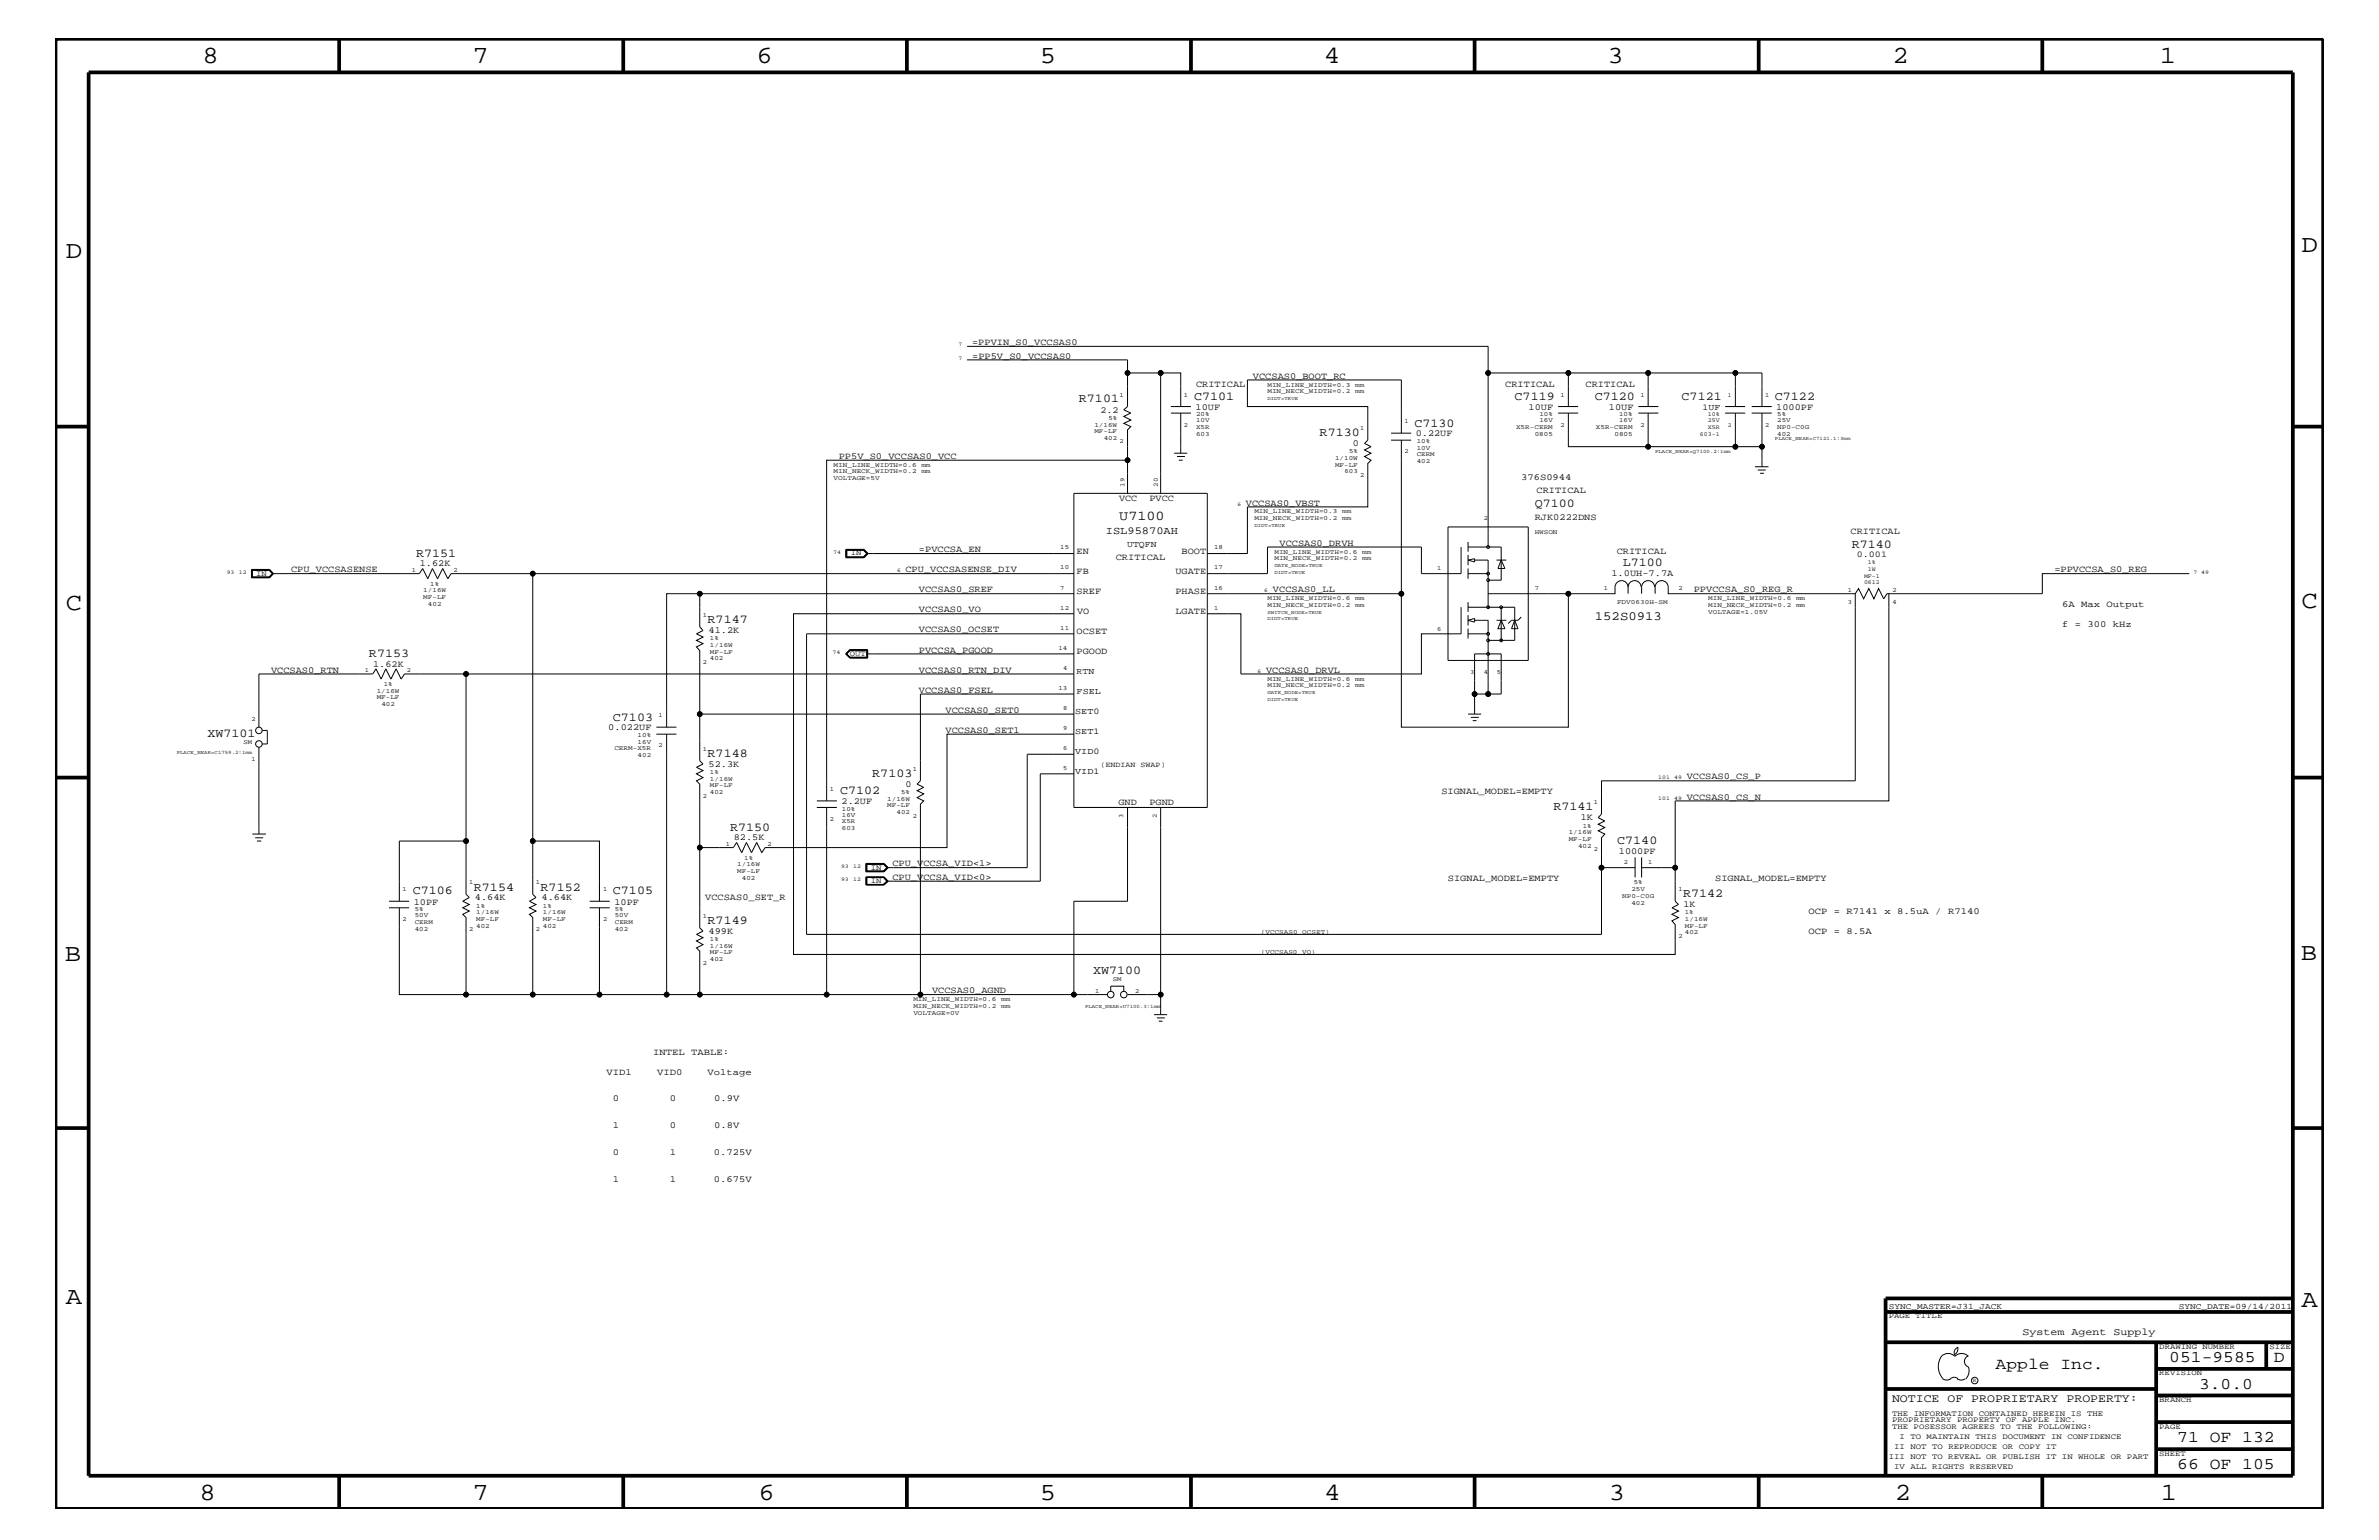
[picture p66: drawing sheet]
<svg xmlns="http://www.w3.org/2000/svg" width="432mm" height="279mm" viewBox="0 0 432 279" stroke-linecap="round" stroke-linejoin="round" font-family="sans-serif">
<defs><g id="words">
<g font-size="4.5">
<text x="36.7" y="11.5">8</text>
<text x="85.8" y="11.5">7</text>
<text x="137.3" y="11.5">6</text>
<text x="188.7" y="11.5">5</text>
<text x="240.3" y="11.5">4</text>
<text x="291.8" y="11.5">3</text>
<text x="343.5" y="11.5">2</text>
<text x="392" y="11.5">1</text>
<text x="11.9" y="46.8">D</text>
<text x="417.7" y="45.7">D</text>
<text x="11.9" y="110.6">C</text>
<text x="417.8" y="110.3">C</text>
<text x="11.8" y="174.3">B</text>
<text x="417.6" y="174.2">B</text>
<text x="11.9" y="236.7">A</text>
<text x="417.8" y="237.1">A</text>
<text x="36.2" y="272.1">8</text>
<text x="85.8" y="272.1">7</text>
<text x="137.7" y="272.1">6</text>
<text x="188.7" y="272.1">5</text>
<text x="240.4" y="272.1">4</text>
<text x="292" y="272.1">3</text>
<text x="343.9" y="272.1">2</text>
<text x="392.2" y="272.1">1</text>
</g>
<g font-size="3">
<text x="362.2" y="248.4">Apple Inc.</text>
<text x="393.7" y="247.1">051-9585</text>
<text x="399.2" y="252">3.0.0</text>
<text x="412.7" y="247.1">D</text>
<text x="395.2" y="261.6">71 OF 132</text>
<text x="395.2" y="266.6">66 OF 105</text>
</g>
<text font-size="2.5" x="203.2" y="94.3">U7100</text>
<text font-size="2.3" x="289.5" y="112.6">152S0913</text>
<g font-size="2.2">
<text x="195.8" y="73">R7101</text>
<text x="216.7" y="72.6">C7101</text>
<text x="256.7" y="77.4">C7130</text>
<text x="274.9" y="72.6">C7119</text>
<text x="289.5" y="72.6">C7120</text>
<text x="305.2" y="72.6">C7121</text>
<text x="322.2" y="72.6">C7122</text>
<text x="239.5" y="79.1">R7130</text>
<text x="278.6" y="92">Q7100</text>
<text x="75.5" y="101">R7151</text>
<text x="336.1" y="99.3">R7140</text>
<text x="294.6" y="102.7">L7100</text>
<text x="128.4" y="113.1">R7147</text>
<text x="67" y="119.2">R7153</text>
<text x="111.3" y="130.8">C7103</text>
<text x="37.7" y="133.6">XW7101</text>
<text x="128.4" y="137.3">R7148</text>
<text x="158.3" y="140.9">R7103</text>
<text x="152.5" y="144">C7102</text>
<text x="281.9" y="147">R7141</text>
<text x="132.5" y="150.7">R7150</text>
<text x="293.5" y="153.2">C7140</text>
<text x="86" y="161.6">R7154</text>
<text x="98.1" y="161.6">R7152</text>
<text x="74.9" y="162.2">C7106</text>
<text x="111.3" y="162.2">C7105</text>
<text x="128.4" y="167.6">R7149</text>
<text x="305.5" y="162.8">R7142</text>
<text x="198.4" y="176.7">XW7100</text>
</g>
<text font-size="2.1" x="343.4" y="254.4">NOTICE OF PROPRIETARY PROPERTY:</text>
<g font-size="1.9">
<text x="200.7" y="96.9">ISL95870AH</text>
<text x="367.1" y="242.3">System Agent Supply</text>
</g>
<g font-size="1.7">
<text x="176.4" y="65.1">=PP5V_S0_VCCSAS0</text>
<text x="176.4" y="62.6">=PPVIN_S0_VCCSAS0</text>
<text x="217.1" y="70.1">CRITICAL</text>
<text x="227.4" y="68.7">VCCSAS0_BOOT_RC</text>
<text x="273.2" y="70.1">CRITICAL</text>
<text x="287.8" y="70.1">CRITICAL</text>
<text x="199.7" y="74.9">2.2</text>
<text x="217" y="74.4">10UF</text>
<text x="277.5" y="74.4">10UF</text>
<text x="292" y="74.4">10UF</text>
<text x="322.4" y="74.4">1000PF</text>
<text x="152.2" y="83.3">PP5V_S0_VCCSAS0_VCC</text>
<text x="245.5" y="80.9">0</text>
<text x="257" y="79.2">0.22UF</text>
<text x="276.1" y="87.1">376S0944</text>
<text x="278.9" y="89.5">CRITICAL</text>
<text x="203.1" y="91">VCC</text>
<text x="208.6" y="91">PVCC</text>
<text x="226.1" y="91.7">VCCSAS0_VBST</text>
<text x="278.6" y="94.3">RJK0222DNS</text>
<text x="166.8" y="100.2">=PVCCSA_EN</text>
<text x="195.4" y="100.4">EN</text>
<text x="202.5" y="101.6">CRITICAL</text>
<text x="214.5" y="100.4">BOOT</text>
<text x="232.2" y="99">VCCSAS0_DRVH</text>
<text x="293.5" y="100.4">CRITICAL</text>
<text x="335.9" y="96.8">CRITICAL</text>
<text x="52.8" y="103.8">CPU_VCCSASENSE</text>
<text x="76.2" y="102.7">1.62K</text>
<text x="164.3" y="103.8">CPU_VCCSASENSE_DIV</text>
<text x="166.8" y="107.5">VCCSAS0_SREF</text>
<text x="195.4" y="104.1">FB</text>
<text x="195.4" y="107.7">SREF</text>
<text x="213.4" y="107.7">PHASE</text>
<text x="213.4" y="104.1">UGATE</text>
<text x="231.1" y="107.5">VCCSAS0_LL</text>
<text x="292.5" y="104.4">1.0UH-7.7A</text>
<text x="307.4" y="107.5">PPVCCSA_S0_REG_R</text>
<text x="372.9" y="103.8">=PPVCCSA_S0_REG</text>
<text x="166.8" y="111.1">VCCSAS0_VO</text>
<text x="195.5" y="111.4">VO</text>
<text x="213.4" y="111.4">LGATE</text>
<text x="374.3" y="110.2">6A Max Output</text>
<text x="374.3" y="113.7">f = 300 kHz</text>
<text x="128.6" y="114.8">41.2K</text>
<text x="166.8" y="118.4">PVCCSA_PGOOD</text>
<text x="166.8" y="114.8">VCCSAS0_OCSET</text>
<text x="195.4" y="115">OCSET</text>
<text x="195.4" y="118.6">PGOOD</text>
<text x="49.2" y="122">VCCSAS0_RTN</text>
<text x="67.7" y="120.9">1.62K</text>
<text x="166.8" y="125.7">VCCSAS0_FSEL</text>
<text x="166.8" y="122">VCCSAS0_RTN_DIV</text>
<text x="229.8" y="122">VCCSAS0_DRVL</text>
<text x="171.6" y="129.3">VCCSAS0_SET0</text>
<text x="110.4" y="132.5">0.022UF</text>
<text x="171.6" y="133">VCCSAS0_SET1</text>
<text x="128.6" y="139.1">52.3K</text>
<text x="164.3" y="142.8">0</text>
<text x="306.2" y="141.4">VCCSAS0_CS_P</text>
<text x="152.7" y="145.9">2.2UF</text>
<text x="203" y="146">GND</text>
<text x="208.6" y="146">PGND</text>
<text x="261.6" y="144">SIGNAL_MODEL=EMPTY</text>
<text x="286.9" y="148.8">1K</text>
<text x="306.2" y="145.1">VCCSAS0_CS_N</text>
<text x="133.2" y="152.4">82.5K</text>
<text x="293.8" y="155">1000PF</text>
<text x="162" y="159.6">CPU_VCCSA_VID&lt;0&gt;</text>
<text x="162" y="157.2">CPU_VCCSA_VID&lt;1&gt;</text>
<text x="262.8" y="159.9">SIGNAL_MODEL=EMPTY</text>
<text x="311.3" y="159.9">SIGNAL_MODEL=EMPTY</text>
<text x="75.1" y="164.1">10PF</text>
<text x="86.2" y="163.4">4.64K</text>
<text x="98.3" y="163.4">4.64K</text>
<text x="111.5" y="164.1">10PF</text>
<text x="128" y="163.3">VCCSAS0_SET_R</text>
<text x="305.6" y="164.5">1K</text>
<text x="328.3" y="165.9">OCP = R7141 x 8.5uA / R7140</text>
<text x="128.6" y="169.4">499K</text>
<text x="328.3" y="169.5">OCP = 8.5A</text>
<text x="169.2" y="180.2">VCCSAS0_AGND</text>
<text x="118.5" y="191.4">INTEL TABLE:</text>
<text x="110.1" y="195">VID1</text>
<text x="119.3" y="195">VID0</text>
<text x="128.4" y="195">Voltage</text>
<text x="111.2" y="199.8">0</text>
<text x="121.6" y="199.8">0</text>
<text x="129.6" y="199.8">0.9V</text>
<text x="111.2" y="209.6">0</text>
<text x="111.2" y="204.7">1</text>
<text x="121.6" y="209.6">1</text>
<text x="121.6" y="204.7">0</text>
<text x="129.6" y="209.6">0.725V</text>
<text x="129.6" y="204.7">0.8V</text>
<text x="111.2" y="214.4">1</text>
<text x="121.6" y="214.4">1</text>
<text x="129.6" y="214.4">0.675V</text>
</g>
<g font-size="1.6">
<text x="309" y="74.4">1UF</text>
<text x="204.6" y="99.3">UTQFN</text>
<text x="337" y="101">0.001</text>
<text x="195.4" y="125.9">FSEL</text>
<text x="195.4" y="122.3">RTN</text>
<text x="195.2" y="129.6">SET0</text>
<text x="195.2" y="133.2">SET1</text>
<text x="195.2" y="136.8">VID0</text>
<text x="195.2" y="140.4">VID1</text>
</g>
<g font-size="1.5">
<text x="342.8" y="237.4">SYNC_MASTER=J31_JACK</text>
<text x="395.5" y="237.4">SYNC_DATE=09/14/2011</text>
</g>
<g font-size="1.4">
<text x="154.4" y="100.8">IN</text>
<text x="46.5" y="104.4">IN</text>
<text x="154.3" y="119">OUT</text>
<text x="199.7" y="139.2">(ENDIAN SWAP)</text>
<text x="158.1" y="160.2">IN</text>
<text x="158.1" y="157.8">IN</text>
<text x="342.8" y="239.2">PAGE TITLE</text>
<text x="391.9" y="244.7">DRAWING NUMBER</text>
<text x="411.9" y="244.7">SIZE</text>
<text x="391.9" y="249.5">REVISION</text>
<text x="343.4" y="256.8">THE INFORMATION CONTAINED HEREIN IS THE</text>
<text x="391.9" y="254.4">BRANCH</text>
<text x="343.4" y="259.3">THE POSESSOR AGREES TO THE FOLLOWING:</text>
<text x="343.4" y="258">PROPRIETARY PROPERTY OF APPLE INC.</text>
<text x="343.8" y="262.9">II NOT TO REPRODUCE OR COPY IT</text>
<text x="344.8" y="261.1">I TO MAINTAIN THIS DOCUMENT IN CONFIDENCE</text>
<text x="391.9" y="259.3">PAGE</text>
<text x="342.8" y="264.7">III NOT TO REVEAL OR PUBLISH IT IN WHOLE OR PART</text>
<text x="343.8" y="266.6">IV ALL RIGHTS RESERVED</text>
<text x="391.9" y="264.1">SHEET</text>
</g>
<g font-size="1.2">
<text x="203.2" y="72">1</text>
<text x="214.9" y="72">1</text>
<text x="230" y="71.3">MIN_NECK_WIDTH=0.2</text>
<text x="230" y="70.1">MIN_LINE_WIDTH=0.3</text>
<text x="246" y="71.3">mm</text>
<text x="246" y="70.1">mm</text>
<text x="283.2" y="72">1</text>
<text x="297.8" y="72">1</text>
<text x="320.4" y="72">1</text>
<text x="198.6" y="77.4">1/16W</text>
<text x="201.2" y="76.2">5%</text>
<text x="214.9" y="77.4">2</text>
<text x="217.1" y="77.9">X5R</text>
<text x="217.1" y="75.6">20%</text>
<text x="217.1" y="76.7">10V</text>
<text x="254.9" y="76.8">1</text>
<text x="275.2" y="77.9">X5R-CERM</text>
<text x="279.4" y="76.7">16V</text>
<text x="279.4" y="75.6">10%</text>
<text x="283.2" y="77.4">2</text>
<text x="289.6" y="77.9">X5R-CERM</text>
<text x="293.9" y="75.6">10%</text>
<text x="293.9" y="76.7">16V</text>
<text x="297.8" y="77.4">2</text>
<text x="320.4" y="77.4">2</text>
<text x="322.6" y="77.9">NP0-C0G</text>
<text x="322.6" y="75.6">5%</text>
<text x="322.6" y="76.7">25V</text>
<text x="198.6" y="78.6">MF-LF</text>
<text x="200.3" y="79.9">402</text>
<text x="203.2" y="80.5">2</text>
<text x="217.1" y="79.1">603</text>
<text x="242.3" y="83.5">1/10W</text>
<text x="244.9" y="82.2">5%</text>
<text x="246.9" y="78">1</text>
<text x="254.9" y="82.2">2</text>
<text x="257.1" y="82.7">CERM</text>
<text x="257.1" y="80.5">10%</text>
<text x="257.1" y="81.6">10V</text>
<text x="257.1" y="83.9">402</text>
<text x="278.6" y="79.1">0805</text>
<text x="293" y="79.1">0805</text>
<text x="322.6" y="79.1">402</text>
<text x="151.3" y="84.7">MIN_LINE_WIDTH=0.6</text>
<text x="151.3" y="87.1">VOLTAGE=5V</text>
<text x="151.3" y="85.9">MIN_NECK_WIDTH=0.2</text>
<text x="167.2" y="84.7">mm</text>
<text x="167.2" y="85.9">mm</text>
<text x="204.1" y="88.3" transform="rotate(-90 204.1 88.3)">19</text>
<text x="210.1" y="88.3" transform="rotate(-90 210.1 88.3)">20</text>
<text x="242.3" y="84.7">MF-LF</text>
<text x="244" y="85.9">603</text>
<text x="246.9" y="86.5">2</text>
<text x="227.7" y="94.3">MIN_NECK_WIDTH=0.2</text>
<text x="227.7" y="93.2">MIN_LINE_WIDTH=0.3</text>
<text x="243.6" y="94.3">mm</text>
<text x="243.6" y="93.2">mm</text>
<text x="269.3" y="94.3">2</text>
<text x="192.4" y="99.7">15</text>
<text x="220.4" y="99.7">18</text>
<text x="231.3" y="101.6">MIN_NECK_WIDTH=0.2</text>
<text x="231.3" y="100.4">MIN_LINE_WIDTH=0.6</text>
<text x="247.2" y="101.6">mm</text>
<text x="247.2" y="100.4">mm</text>
<text x="278.6" y="96.8">HWSON</text>
<text x="74.8" y="103.7">1</text>
<text x="76.8" y="107.5">1/16W</text>
<text x="78.1" y="106.3">1%</text>
<text x="82.3" y="103.7">2</text>
<text x="192.4" y="103.3">10</text>
<text x="192.4" y="107">7</text>
<text x="220.4" y="107">16</text>
<text x="220.4" y="103.3">17</text>
<text x="260.9" y="103.5">1</text>
<text x="278.6" y="107.1">7</text>
<text x="291.1" y="107.1">1</text>
<text x="304.6" y="107.1">2</text>
<text x="335.4" y="107.4">1</text>
<text x="343.5" y="107.4">2</text>
<text x="76.8" y="108.7">MF-LF</text>
<text x="77.7" y="109.9">402</text>
<text x="127.6" y="112">1</text>
<text x="192.4" y="110.6">12</text>
<text x="220.4" y="110.6">1</text>
<text x="230" y="108.9">MIN_LINE_WIDTH=0.6</text>
<text x="230" y="110.2">MIN_NECK_WIDTH=0.2</text>
<text x="246" y="108.9">mm</text>
<text x="246" y="110.2">mm</text>
<text x="293.5" y="109.7">FDV0630H-SM</text>
<text x="310" y="110.2">MIN_NECK_WIDTH=0.2</text>
<text x="310" y="108.9">MIN_LINE_WIDTH=0.6</text>
<text x="310" y="111.4">VOLTAGE=1.05V</text>
<text x="326" y="110.2">mm</text>
<text x="326" y="108.9">mm</text>
<text x="335.4" y="109.7">3</text>
<text x="343.5" y="109.7">4</text>
<text x="128.9" y="119.8">402</text>
<text x="128.9" y="116.2">1%</text>
<text x="128.9" y="118.6">MF-LF</text>
<text x="128.9" y="117.4">1/16W</text>
<text x="192.1" y="117.9">14</text>
<text x="192.4" y="114.2">11</text>
<text x="260.9" y="114.4">6</text>
<text x="66.2" y="121.9">1</text>
<text x="68.4" y="125.7">1/16W</text>
<text x="69.6" y="124.4">1%</text>
<text x="73.8" y="121.9">2</text>
<text x="127.6" y="120.4">2</text>
<text x="192.1" y="125.2">13</text>
<text x="193" y="121.5">4</text>
<text x="230" y="123.5">MIN_LINE_WIDTH=0.6</text>
<text x="230" y="124.7">MIN_NECK_WIDTH=0.2</text>
<text x="246" y="123.5">mm</text>
<text x="246" y="124.7">mm</text>
<text x="266.9" y="122.3">3</text>
<text x="269.3" y="122.3">4</text>
<text x="271.7" y="122.3">5</text>
<text x="45.6" y="130.8">2</text>
<text x="68.4" y="126.9">MF-LF</text>
<text x="69.2" y="128">402</text>
<text x="119.5" y="130.2">1</text>
<text x="193" y="128.8">8</text>
<text x="44.2" y="135">SM</text>
<text x="111.5" y="136.1">CERM-X5R</text>
<text x="115.7" y="137.3">402</text>
<text x="115.7" y="133.8">10%</text>
<text x="115.7" y="134.9">16V</text>
<text x="119.5" y="135.6">2</text>
<text x="127.6" y="136.2">1</text>
<text x="193" y="132.4">9</text>
<text x="193" y="136.1">6</text>
<text x="45.6" y="138">1</text>
<text x="128.9" y="140.4">1%</text>
<text x="128.9" y="142.9">MF-LF</text>
<text x="128.9" y="141.7">1/16W</text>
<text x="150.6" y="143.5">1</text>
<text x="165.7" y="139.8">1</text>
<text x="193" y="139.7">5</text>
<text x="127.6" y="144.7">2</text>
<text x="128.9" y="144">402</text>
<text x="150.6" y="149">2</text>
<text x="152.8" y="147.1">10%</text>
<text x="152.8" y="149.4">X5R</text>
<text x="152.8" y="148.2">16V</text>
<text x="161" y="146.5">MF-LF</text>
<text x="161" y="145.3">1/16W</text>
<text x="162.7" y="147.7">402</text>
<text x="163.6" y="144">5%</text>
<text x="165.7" y="148.4">2</text>
<text x="203.9" y="148.4" transform="rotate(-90 203.9 148.4)">3</text>
<text x="210" y="148.4" transform="rotate(-90 210 148.4)">2</text>
<text x="289.3" y="145.9">1</text>
<text x="131.7" y="153.4">1</text>
<text x="135.1" y="156">1%</text>
<text x="139.3" y="153.4">2</text>
<text x="152.8" y="150.7">603</text>
<text x="284.7" y="152.6">MF-LF</text>
<text x="284.7" y="151.3">1/16W</text>
<text x="286.4" y="153.8">402</text>
<text x="287.3" y="150.1">1%</text>
<text x="289.3" y="154.4">2</text>
<text x="73.1" y="161.7">1</text>
<text x="85.2" y="160.5">1</text>
<text x="97.3" y="160.5">1</text>
<text x="109.5" y="161.7">1</text>
<text x="133.8" y="157.2">1/16W</text>
<text x="133.8" y="158.4">MF-LF</text>
<text x="134.7" y="159.6">402</text>
<text x="294.7" y="156.8">2</text>
<text x="296.1" y="161.7">25V</text>
<text x="296.5" y="160.5">5%</text>
<text x="299.1" y="156.8">1</text>
<text x="304.6" y="161.7">1</text>
<text x="73.1" y="167.1">2</text>
<text x="75.3" y="166.4">50V</text>
<text x="75.3" y="165.3">5%</text>
<text x="75.3" y="167.6">CERM</text>
<text x="86.4" y="167.1">MF-LF</text>
<text x="86.4" y="165.9">1/16W</text>
<text x="86.4" y="164.7">1%</text>
<text x="98.6" y="164.7">1%</text>
<text x="98.6" y="167.1">MF-LF</text>
<text x="98.6" y="165.9">1/16W</text>
<text x="109.5" y="167.1">2</text>
<text x="111.6" y="167.6">CERM</text>
<text x="111.6" y="165.3">5%</text>
<text x="111.6" y="166.4">50V</text>
<text x="127.6" y="166.5">1</text>
<text x="294.4" y="162.8">NP0-C0G</text>
<text x="296.1" y="164.1">402</text>
<text x="305.8" y="167.1">1/16W</text>
<text x="305.8" y="165.9">1%</text>
<text x="75.3" y="168.9">402</text>
<text x="85.2" y="168.9">2</text>
<text x="86.4" y="168.3">402</text>
<text x="97.3" y="168.9">2</text>
<text x="98.6" y="168.3">402</text>
<text x="111.6" y="168.9">402</text>
<text x="128.9" y="170.7">1%</text>
<text x="128.9" y="173.2">MF-LF</text>
<text x="128.9" y="172">1/16W</text>
<text x="228.9" y="173.2">(VCCSAS0_VO)</text>
<text x="228.9" y="169.5">(VCCSAS0_OCSET)</text>
<text x="304.6" y="170.1">2</text>
<text x="305.8" y="168.3">MF-LF</text>
<text x="305.8" y="169.5">402</text>
<text x="127.6" y="175">2</text>
<text x="128.9" y="174.4">402</text>
<text x="202" y="178">SM</text>
<text x="165.8" y="181.6">MIN_LINE_WIDTH=0.6</text>
<text x="165.8" y="182.9">MIN_NECK_WIDTH=0.2</text>
<text x="165.8" y="184.1">VOLTAGE=0V</text>
<text x="181.7" y="181.6">mm</text>
<text x="181.7" y="182.9">mm</text>
<text x="198.8" y="180.1">1</text>
<text x="206" y="180.1">2</text>
</g>
<g font-size="1.1">
<text x="313.6" y="72">1</text>
<text x="310" y="77.9">X5R</text>
<text x="310" y="76.7">25V</text>
<text x="310" y="75.6">10%</text>
<text x="313.6" y="77.4">2</text>
<text x="308.5" y="79.1">603-1</text>
<text x="338.3" y="106">0612</text>
<text x="338.3" y="104.8">MF-1</text>
<text x="339" y="103.6">1W</text>
<text x="339" y="102.4">1%</text>
</g>
<g font-size="1">
<text x="174" y="62.9">7</text>
<text x="174" y="65.3">7</text>
<text x="224.6" y="91.7">6</text>
<text x="151.2" y="100.4">74</text>
<text x="41.1" y="104.1">93</text>
<text x="43.3" y="104.1">12</text>
<text x="162.8" y="103.8">6</text>
<text x="229.4" y="107.5">6</text>
<text x="398.1" y="104.1">7</text>
<text x="399.5" y="104.1">49</text>
<text x="151.1" y="118.6">74</text>
<text x="228.3" y="122">6</text>
<text x="301" y="141.4">101</text>
<text x="303.9" y="141.4">49</text>
<text x="301" y="145.1">101</text>
<text x="303.9" y="145.1">49</text>
<text x="152.7" y="157.4">93</text>
<text x="152.7" y="159.9">93</text>
<text x="154.9" y="159.9">12</text>
<text x="154.9" y="157.4">12</text>
<text x="358.1" y="250.7">R</text>
</g>
<g font-size=".9">
<text x="230" y="72.6">DIDT=TRUE</text>
<text x="300.4" y="82.2">PLACE_NEAR=Q7100.2:1mm</text>
<text x="322.2" y="79.9">PLACE_NEAR=C7121.1:3mm</text>
<text x="227.7" y="95.6">DIDT=TRUE</text>
<text x="231.3" y="102.9">GATE_NODE=TRUE</text>
<text x="231.3" y="104.1">DIDT=TRUE</text>
<text x="230" y="112.6">DIDT=TRUE</text>
<text x="230" y="111.4">SWITCH_NODE=TRUE</text>
<text x="230" y="125.9">GATE_NODE=TRUE</text>
<text x="230" y="127.1">DIDT=TRUE</text>
<text x="32.1" y="136.8">PLACE_NEAR=C1759.2:1mm</text>
<text x="196.9" y="182.9">PLACE_NEAR=U7100.3:1mm</text>
</g>
</g></defs>
<g fill="none" stroke="#000" stroke-width=".18">
<path d="M175.5 65.3h29.2v8.5l-.7 .6 1.2 .5-1.2 .6 1.2 .7-1.2 .6 1.2 .6-.5 .6v11.5M175.5 62.8h94.6v4.9M204.7 67.7h6M212.5 74.9h3.7M212.5 73.8h3.7M214.3 73.8v-6.1h-3.6v21.8M214.3 74.9v7.3M252.5 79.9h3.6M252.5 78.6h3.6M254.4 78.6v-9.7h-28v4.9h21.9v6.1l-.6 .5 1.2 .6-1.2 .6 1.2 .6-1.2 .6 1.2 .7-.6 .6v7.9h-21.9v8.4h-7.3M254.4 79.9v52h30.3v-24.2M282.8 74.9h3.6"/>
<path d="M282.8 73.8h3.6M284.7 73.8v-6.1h-14.6v31.5M284.7 74.9v6.1h14.4v-6.1M284.7 67.7h14.4M297.4 74.9h3.6M297.4 73.8h3.6M299.1 73.8v-6.1h15.9v6.1M313.1 74.9h3.7M313.1 73.8h3.7M315 67.7h4.8v6.1M315 74.9v6.1h-15.9M317.9 73.8h3.7"/>
<path d="M317.9 74.9h3.7M319.8 74.9v9.8M153.5 99.7h3.3l.8 .7-.8 .8h-3.3zM153.6 99.8h3.2l.7 .6-.7 .7h-3.2zM153.7 99.8h3l.6 .6M153.7 99.8v1.3M156.7 99.8l.7 .6-.7 .7M194.9 89.5h24.2v57h-24.2zM204.7 83.5h-54.7v61.8M213.1 82.2h2.4M213.6 82.8h1.5M214 83.5h.6"/>
<path d="M262.8 95.6h14.6v24.2h-14.6zM265.2 99.2v4.9h-7.2v-4.9h-27.9v4.9h-11M266.5 99.2h6v6.1h-2.4M266.5 98.3v1.8M315 81h4.8M318.5 84.7h2.5M319 85.3h1.5M319.5 85.9h.6M45.6 103.3h3.3l.7 .8-.7 .7h-3.3zM45.8 103.5h3.1l.5 .6-.5 .6h-3.1zM48.9 103.4h-3.2v1.4h3.2M48.9 103.4l.7 .7"/>
<path d="M48.9 103.4l.6 .7-.6 .7M49.4 104.1h26.7l.6-1 .9 1.9 .9-1.9 .9 1.9 1-1.9 .9 1.9 .6-.9h14.8M49.6 104.1l-.7 .7M127 107.7h-6v24.2M153.5 118.6l.8-.7h3.2v1.5h-3.2zM153.5 118.6l.8 .7M153.7 118.6l.6-.6h3v1.2h-3zM157.3 100.4h37.6M157.3 118.6h37.6M157.3 100.4l-.6 .6h-3M157.4 117.9v1.4h-3.1M157.4 118h-3.1l-.7 .6 .7 .7"/>
<path d="M194.9 107.7h-67.9v6l.6 .7-1.2 .6 1.2 .6-1.2 .6 1.2 .6-1.2 .6 .6 .6v11.6M194.9 111.4h-50.9v61.8h160.1v-5.5l-.6-.6 1.1-.6-1.1-.6 1.1-.6-1.1-.6 1.1-.6-.5-.6v-6.1M194.9 104.1h-98.2v48.5M194.9 115h-48.5v54.5h144.3v-12.1M219.1 107.7h35.3M265.2 110.2v4.8h-7.2v7.3h-32.8v-10.9h-6.1M266.5 104.1h3.6M266.5 101.6l1.1-.2v.6zM266.5 112.5l1.1-.3v.7zM266.5 100.7v1.8M266.5 103.1v1.9M266.5 109.2v1.8"/>
<path d="M266.5 111.6v1.9M266.5 114.1v1.7M266.5 115h3.6M266.5 110.2h8.4v6h-4.8M267.6 118.6h4.9v7.3h-4.9zM267.6 101.6h2.5v8.6M267.6 112.5h2.5v13.4M271.6 101.6h1.8M271.6 112.5h1.8M272.5 112.5l.7 1.6h-1.3zM272.5 110.2v6M272.5 101.6l.7 1.5h-1.3z"/>
<path d="M274.9 112.5l.6 1.6h-1.2zM276.1 111.9l-.6 .6h-1.2l-.6 .6M295.5 106.5a1.19 1.19 0 0 0-1.2-1.2 1.19 1.19 0 0 0-1.2 1.2v1.2h-23M295.5 106.5v1.2M295.5 106.5a1.19 1.19 0 0 1 1.2-1.2 1.19 1.19 0 0 1 1.2 1.2M300.3 106.5a1.19 1.19 0 0 0-1.2-1.2 1.19 1.19 0 0 0-1.1 1.2v1.2M336.7 107.7v34h-46v6l-.6 .7 1.2 .5-1.2 .6 1.2 .6-1.2 .6 1.2 .6-.6 .7v5.4h6.1M342.8 107.7v37.6h-38.7v12.1h-6.1M397.4 104.1h-26.7v3.6h-28.2l-.6 .9-.9-1.8-.9 1.8-.9-1.8-.9 1.8-1-1.8-.6 .9h-33.9v-1.2a1.19 1.19 0 0 0-1.2-1.2 1.19 1.19 0 0 0-1.2 1.2v1.2M47 135.6v15.7M47.6 132.5h.9v2.5h-.9M84.6 122.3v39.9l.6 .6-1.2 .7 1.2 .6-1.2 .6 1.2 .6-1.2 .6 .6 .6v13.9h-12.1v-15.7"/>
<path d="M119.1 131.9h3.7M119.1 133.2h3.7M121 133.2v47.2M194.9 129.6h-67.9v8.4l.6 .6-1.2 .6 1.2 .6-1.2 .6 1.2 .7-1.2 .6 .6 .6v11.5h6.1l.6-1 .9 1.9 .9-1.9 .9 1.9 .9-1.9 1 1.9 .6-.9h33v-20.6h23M194.9 125.9h-27.8v15.8l-.6 .6 1.2 .6-1.2 .5 1.2 .6-1.2 .7 1.2 .6-.6 .6v34.5h27.8M194.9 136.8h-8.5v20.6h-25.4M194.9 122.3h-121.5l-.6 .9-.9-1.9-.9 1.9-1-1.9-.8 1.9-1-1.9-.5 1h-20.7v9.6M266.5 129.6h2.3M267 130.2h1.4M267.3 130.7h.7M267.6 125.9v3.7M45.8 151.3h2.5"/>
<path d="M46.3 152h1.5M46.7 152.6h.7M84.6 152.6h-12.1v10.9M127 153.8v14.5l.6 .6-1.2 .6 1.2 .6-1.2 .6 1.2 .7-1.2 .6 .6 .6v7.8M148.3 146.5h3.6M148.3 145.3h3.6M150 146.5v33.9h-23M157.2 156.7h3.3l.7 .7-.7 .8h-3.3zM157.2 156.7h3.3l.6 .7-.6 .7h-3.3zM157.2 159.1v1.4M157.3 156.7v1.4M157.3 156.8h3.1l.6 .6"/>
<path d="M160.4 159.2l.6 .7-.6 .6M160.4 156.7l.6 .7-.6 .7M160.4 159.2l.6 .7M160.4 159.2h-3.1v1.3h3.1M160.5 159.1l.6 .8-.6 .6M160.5 159.1l.7 .8-.7 .6M160.5 159.1h-3.3v1.4h3.3M161 159.9l-.6 .6M161 157.4l-.6 .6h-3.1M194.9 140.4h-6.1v19.5h-27.8M204.7 146.5v17h-9.8v16.9h6.1M210.7 146.5v33.9h-6"/>
<path d="M296.8 155.6v3.6M298 155.6v3.6M70.6 163.5h3.7M70.6 164.7h3.7M107 164.7h3.7M107 163.5h3.7M108.8 163.5v-10.9h-12.1v9.6l.6 .6-1.2 .7 1.2 .6-1.2 .6 1.2 .6-1.2 .6 .6 .6v13.9h-12.1M108.8 164.7v15.7h-12.1M201.6 179.9v-1h2.4v1M108.8 180.4h18.2M150 180.4h17.1M209.5 184.1h2.3"/>
<path d="M210 184.7h1.4M210.3 185.3h.7M210.7 180.4v3.7M352.4 246.1a1.69 1.69 0 0 1 2.4 0M352.4 246a3.3 3.3 0 0 0 .3 4.1M352.6 250.2l.7 .2 .7-.2M354 250.2l.7-.3 .7 .3M354.8 246.1a1.69 1.69 0 0 1 2.5 0M355.3 250.2l.7 .2 .7-.2M355.3 244.4l.1 .3a1.18 1.18 0 0 1-.6 1M355.4 244.4a.99 .99 0 0 0-.6 1.4M357.2 246a1.04 1.04 0 0 0-.6 1 1.04 1.04 0 0 0 .6 1"/>
<path d="M357.3 248l.1 .7a2.11 2.11 0 0 1-.6 1.5"/>
<circle cx="204.7" cy="67.7" r=".42"/>
<circle cx="210.7" cy="67.7" r=".42"/>
<circle cx="270.1" cy="67.7" r=".42"/>
<circle cx="284.7" cy="67.7" r=".42"/>
<circle cx="299.1" cy="67.7" r=".42"/>
<circle cx="315" cy="67.7" r=".42"/>
<circle cx="204.7" cy="83.5" r=".42"/>
<circle cx="270.1" cy="99.2" r=".25"/>
<circle cx="299.1" cy="81" r=".42"/>
<circle cx="315" cy="81" r=".42"/>
<circle cx="319.8" cy="81" r=".42"/>
<circle cx="96.7" cy="104.1" r=".42"/>
<circle cx="127" cy="107.7" r=".42"/>
<circle cx="254.4" cy="107.7" r=".42"/>
<circle cx="270.1" cy="105.3" r=".25"/>
<circle cx="270.1" cy="115" r=".25"/>
<circle cx="270.1" cy="116.2" r=".25"/>
<circle cx="270.1" cy="104.1" r=".25"/>
<circle cx="270.1" cy="110.2" r=".25"/>
<circle cx="270.1" cy="118.6" r=".25"/>
<circle cx="272.5" cy="110.2" r=".25"/>
<circle cx="272.5" cy="116.2" r=".25"/>
<circle cx="284.7" cy="107.7" r=".42"/>
<circle cx="47" cy="135" r=".59"/>
<circle cx="47" cy="132.5" r=".59"/>
<circle cx="84.6" cy="122.3" r=".42"/>
<circle cx="127" cy="129.6" r=".42"/>
<circle cx="267.6" cy="125.9" r=".42"/>
<circle cx="270.1" cy="125.9" r=".42"/>
<circle cx="84.6" cy="152.6" r=".42"/>
<circle cx="96.7" cy="152.6" r=".42"/>
<circle cx="127" cy="153.8" r=".42"/>
<circle cx="290.7" cy="157.4" r=".42"/>
<circle cx="304.1" cy="157.4" r=".42"/>
<circle cx="84.6" cy="180.4" r=".42"/>
<circle cx="96.7" cy="180.4" r=".42"/>
<circle cx="108.8" cy="180.4" r=".42"/>
<circle cx="121" cy="180.4" r=".42"/>
<circle cx="127" cy="180.4" r=".42"/>
<circle cx="150" cy="180.4" r=".42"/>
<circle cx="167.1" cy="180.4" r=".42"/>
<circle cx="194.9" cy="180.4" r=".42"/>
<circle cx="201.6" cy="180.4" r=".59"/>
<circle cx="204" cy="180.4" r=".59"/>
<circle cx="210.7" cy="180.4" r=".42"/>
<circle cx="358.4" cy="250.5" r=".59"/>
</g>
<g fill="none" stroke="#000" stroke-width=".68" stroke-linecap="butt">
<path d="M10.1 7h411.6v266.8h-411.6zM16.1 13.1h400.1v254.6h-400.1zM61.6 7v6.1M113.1 7v6.1M164.6 7v6.1M216.2 7v6.1M267.6 7v6.1M319.2 7v6.1M370.7 7v6.1M10.1 77.4h6M416.2 77.4h5.5M10.1 141.1h6"/>
<path d="M416.2 141.1h5.5M10.1 204.7h6M416.2 204.7h5.5M342.2 238h74M416.2 235.6h-74v32.1M342.2 243.5h74M342.2 252h49.2M391.4 258h24.8M391.4 253.2h24.8M391.4 248.4h24.8M391.4 243.5v24.2M411.3 243.5v4.9"/>
<path d="M61.6 267.7v6.1M113.1 267.7v6.1M164.6 267.7v6.1M216.2 268v5.8M267.6 267.7v6.1M319.2 267.7v6.1M370.7 267.7v6.1M391.4 262.9h24.8"/>
</g>
<g fill="#000">
<circle cx="204.7" cy="67.7" r=".42"/>
<circle cx="210.7" cy="67.7" r=".42"/>
<circle cx="270.1" cy="67.7" r=".42"/>
<circle cx="284.7" cy="67.7" r=".42"/>
<circle cx="299.1" cy="67.7" r=".42"/>
<circle cx="315" cy="67.7" r=".42"/>
<circle cx="204.7" cy="83.5" r=".42"/>
<circle cx="299.1" cy="81" r=".42"/>
<circle cx="315" cy="81" r=".42"/>
<circle cx="319.8" cy="81" r=".42"/>
<circle cx="96.7" cy="104.1" r=".42"/>
<circle cx="127" cy="107.7" r=".42"/>
<circle cx="254.4" cy="107.7" r=".42"/>
<circle cx="284.7" cy="107.7" r=".42"/>
<circle cx="84.6" cy="122.3" r=".42"/>
<circle cx="127" cy="129.6" r=".42"/>
<circle cx="267.6" cy="125.9" r=".42"/>
<circle cx="270.1" cy="125.9" r=".42"/>
<circle cx="84.6" cy="152.6" r=".42"/>
<circle cx="96.7" cy="152.6" r=".42"/>
<circle cx="127" cy="153.8" r=".42"/>
<circle cx="290.7" cy="157.4" r=".42"/>
<circle cx="304.1" cy="157.4" r=".42"/>
<circle cx="84.6" cy="180.4" r=".42"/>
<circle cx="96.7" cy="180.4" r=".42"/>
<circle cx="108.8" cy="180.4" r=".42"/>
<circle cx="121" cy="180.4" r=".42"/>
<circle cx="127" cy="180.4" r=".42"/>
<circle cx="150" cy="180.4" r=".42"/>
<circle cx="167.1" cy="180.4" r=".42"/>
<circle cx="194.9" cy="180.4" r=".42"/>
<circle cx="210.7" cy="180.4" r=".42"/>
</g>
<use href="#words"/>
</svg>
